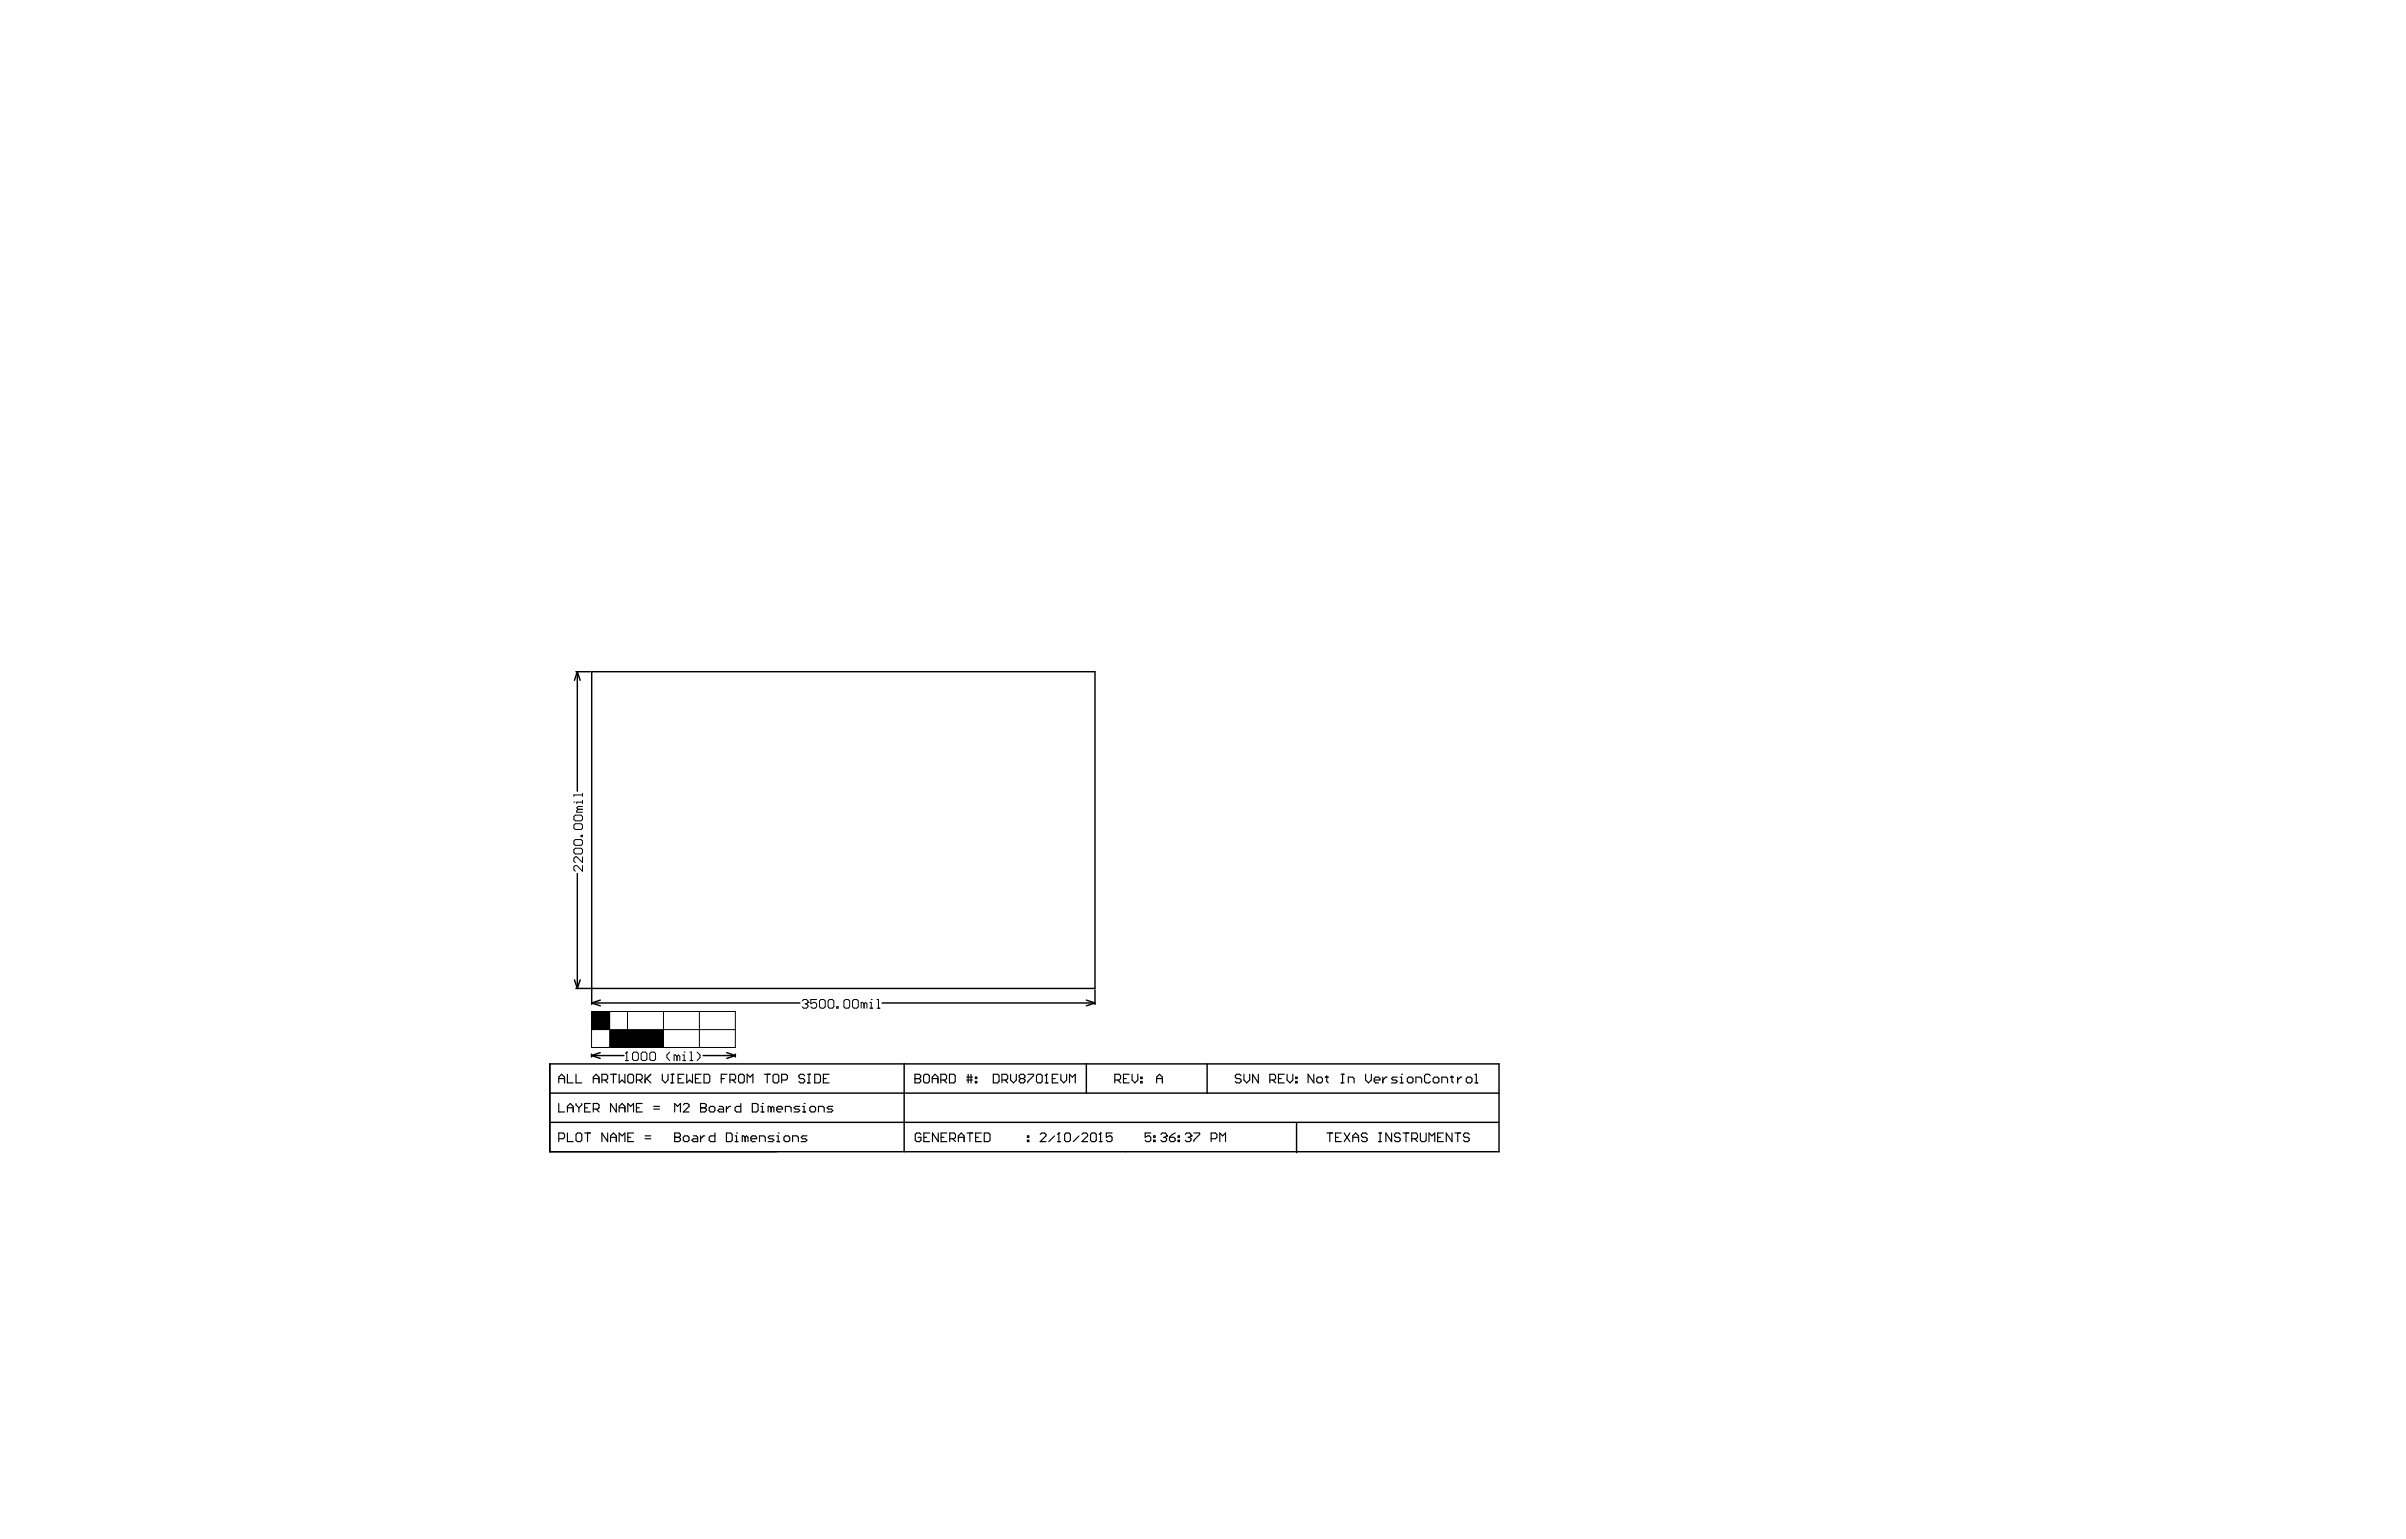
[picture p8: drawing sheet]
<svg xmlns="http://www.w3.org/2000/svg" width="424mm" height="271mm" viewBox="0 0 424 271" stroke-linecap="round" stroke-linejoin="round" font-family="sans-serif">
<g fill="none" stroke="#000" stroke-width=".25">
<path d="M101.4 118.3h2.5M101.7 118.3l.5 1.5M101.7 118.3l-.5 1.5M101.7 118.3v21M101.7 153.8v20.2M101.2 172.5l.5 1.5M101.4 174h91.4v-55.7h-88.6v58.5M102.2 172.5l-.5 1.5M104.2 176.6l1.5 .5M104.2 176.6h36.7M105.7 176.1l-1.5 .5M155.3 176.6h37.5"/>
<path d="M191.3 176.1l1.5 .5M192.8 174.3v2.5M192.8 176.6l-1.5 .5M96.8 187.3h167.2v15.5h-167.2zM96.8 197.6h167.1M96.8 192.4h167.2M104.2 185.6v.5M104.2 185.8h5.7M104.2 185.8l1.5 .5M105.7 185.3l-1.5 .5M123.8 185.8h5.7M128 185.3l1.5 .5"/>
<path d="M129.5 185.6v.5M129.5 185.8l-1.5 .5M159.2 187.3v15.5M191.3 187.3v5.1M212.6 187.3v5.1M228.3 197.8v5.1"/>
</g>
<g fill="none" stroke="#000" stroke-width=".2">
<path d="M98.4 189.9h1M98.4 190.6v-1l.5-.5 .5 .5v1M98.4 194.3v1.5h1M99.9 189.1v1.5h1M99.9 195.8v-1l.5-.5 .5 .5v1M99.9 199.5v1.5h1M99.9 195h1M101.4 189.1v1.5h1M101.4 194.3v.2l.5 .5M101.7 199.5h.5l.2 .2v1l-.2 .3h-.5l-.3-.3v-1zM101.9 195v.8M102.4 194.3v.2l-.5 .5"/>
<path d="M103 199.5h1M103 195h.5M103.5 199.5v1.5M104 194.3h-1v1.5h1M104.5 189.9h1M104.5 195.3h.7l.3-.3v-.5l-.3-.2h-.7v1.5M104.5 190.6v-1l.5-.5 .5 .5v1M105 195.3l.5 .5M106 190.1h.8l.2-.2v-.5l-.2-.3h-.8v1.5M106.5 190.1l.5 .5M107 199.5v1.5l-1-1.5v1.5M107.5 189.1h1"/>
<path d="M108 189.1v1.5M108.5 194.3v1.5l-1-1.5v1.5M109 189.1v1.5l.5-.5 .5 .5v-1.5M109 195.8v-1l.5-.5 .5 .5v1M109 195h1M110.6 195.8v-1.5l.5 .5 .5-.5v1.5M110.8 189.1h.5l.3 .3v1l-.3 .2h-.5l-.2-.2v-1zM111.6 199.5h-1v1.5h1M112.1 190.1h.7l.3-.2v-.5l-.3-.3h-.7v1.5M112.1 195h.5M112.6 190.1l.5 .5M113.1 194.3h-1v1.5h1"/>
<path d="M113.6 200h1M113.6 189.1v1.5M113.8 189.9l.8 .7M114.6 189.1l-1 1M115.1 195.3h1M115.1 194.8h1M116.6 189.1v1l.5 .5 .5-.5v-1M118.1 190.6h.6M118.1 189.1h.6M118.4 189.1v1.5M118.8 199.5h.8l.2 .2v.3l-.2 .2 .2 .3v.2l-.2 .3h-.8zM118.8 195.8v-1.5l.5 .5 .5-.5v1.5"/>
<path d="M119.4 189.9h.5M120.3 194.5l.3-.2h.5l.2 .2v.3l-1 1h1M120.4 189.1h-1v1.5h1M120.6 200h.5l.2 .2v.5l-.2 .3h-.5l-.3-.3v-.5zM120.9 189.1v1.5l.5-.5 .5 .5v-1.5M122.1 200h.5l.3 .2v.8h-.8l-.3-.3 .3-.2h.8M122.5 189.9h.5M123.4 195h.1M123.4 194.3h.7l.3 .2v.3l-.3 .2 .3 .3v.2l-.3 .3h-.7zM123.4 195h.7M123.4 200v1M123.5 189.1h-1v1.5h1"/>
<path d="M124 189.1h.7l.3 .3v1l-.3 .2h-.7zM124.1 200h-.2l-.5 .5M125.1 194.8h.5l.3 .2v.5l-.3 .3h-.5l-.2-.3v-.5zM125.9 199.5v1.5h-.8l-.2-.3v-.5l.2-.2h.8M126.7 194.8h.5l.2 .2v.8h-.7l-.3-.3 .3-.2h.7M127 189.9h.5M127.9 199.5h.8l.2 .2v1l-.2 .3h-.8zM127.9 194.8v1M128 189.1h-1v1.5M128.5 190.1h.8l.2-.2v-.5l-.2-.3h-.8v1.5M128.7 194.8h-.3l-.5 .5M129 190.1l.5 .5"/>
<path d="M129.4 200h.3v1M129.7 199.5h.1M130.3 189.1h.5l.3 .3v1l-.3 .2h-.5l-.3-.2v-1zM130.5 194.3v1.5h-.8l-.3-.3v-.5l.3-.2h.8M131.6 190.6v-1.5l.5 .5 .5-.5v1.5M132.5 194.3h.7l.3 .2v1l-.3 .3h-.7zM134 195.8h.5M134 194.8h.3v1M134.3 194.3h.1M134.6 189.1h1M135.1 189.1v1.5M135.8 195l-.3-.2h-.2v1"/>
<path d="M135.8 195v.8M135.8 195l.2-.2 .3 .2v.8M136.3 200h-.8l-.2 .2 .2 .3h.5l.3 .2-.3 .3h-.7M136.4 189.1h.5l.2 .3v1l-.2 .2h-.5l-.3-.2v-1zM136.8 200h.2v1M136.8 195.3h1v-.3l-.3-.2h-.5l-.2 .2v.5l.2 .3h.5M137 199.5h.1M137.6 190.1h.8l.3-.2v-.5l-.3-.3h-.8v1.5M138.3 200h.5l.3 .2v.5l-.3 .3h-.5l-.2-.3v-.5zM138.3 195.8v-1h.8l.2 .2v.8M140.8 194.8h-.7l-.3 .2 .3 .3h.5l.2 .2-.2 .3h-.8M141.3 195.8h.5"/>
<path d="M141.3 194.8h.3v1M141.6 194.3h.1M141.7 189.4l-.3-.3h-.5l-.2 .3v.2l.2 .3h.5l.3 .2v.3l-.3 .2h-.5l-.2-.2M142.1 200h-.8l-.2 .2 .2 .3h.5l.3 .2-.3 .3h-.7M142.2 190.6h.5M142.2 189.1h.5M142.5 189.1v1.5M142.9 194.8h.5l.2 .2v.5l-.2 .3h-.5l-.3-.3v-.5zM143.5 189.1h.7l.3 .3v1l-.3 .2h-.7zM144.1 195.8v-1h.8l.2 .2v.8M145 189.9h.5M146 189.1h-1v1.5h1"/>
<path d="M146.7 194.8h-.8l-.3 .2 .3 .3h.5l.3 .2-.3 .3h-.8M161.1 189.9h.1M161.1 189.1h.8l.2 .3v.2l-.2 .3 .2 .2v.3l-.2 .2h-.8zM161.1 189.9h.8M162.2 199.7l-.3-.2h-.5l-.2 .2v1l.2 .3h.5l.3-.3v-.5h-.5M162.9 189.1h.5l.3 .3v1l-.3 .2h-.5l-.3-.2v-1zM163.7 199.5h-1v1.5h1M164.2 189.9h1M164.2 190.6v-1l.5-.5 .5 .5v1M165.2 199.5v1.5l-1-1.5v1.5M165.7 190.1h.7l.3-.2v-.5l-.3-.3h-.7v1.5M166.2 190.1l.5 .5"/>
<path d="M166.7 199.5h-1v1.5h1M167.2 189.1h.8l.2 .3v1l-.2 .2h-.8zM170.2 189.6h1M170.2 190.1h1M170.3 199.5h1M170.5 189.1v1.5M170.8 199.5v1.5M171 189.1v1.5M171.8 190.4h.2v.2h-.2zM171.8 189.6h.2v.3h-.2zM172.8 199.5h-1v1.5h1M173.3 199.5h.8l.2 .2v1l-.2 .3h-.8z"/>
<path d="M174.9 189.1h.8l.2 .3v1l-.2 .2h-.8zM176.4 190.1h.8l.3-.2v-.5l-.3-.3h-.8v1.5M176.9 190.1l.6 .5M178 189.1v1l.5 .5 .5-.5v-1M179.7 189.9l-.2 .2v.3l.2 .2h.5l.3-.2v-.3l-.3-.2M179.7 189.9l-.2-.3v-.2l.2-.3h.5l.3 .3v.2l-.3 .3M179.7 189.9h.5M180.9 200h.3v.2h-.3zM181 189.1h1v.3l-1 1v.2M182.8 189.1h.5l.2 .3v1l-.2 .2h-.5l-.3-.2v-1zM183.2 199.7l.2-.2h.5l.3 .2v.3l-1 1h1M184 190.6h.5"/>
<path d="M184.3 189.1h.1M184.3 189.1v1.5M184.3 189.1l-.3 .3M185.3 189.9h.5M185.7 200l-1 1M186.3 189.1h-1v1.5h1M186.5 199.5h.1M186.5 199.5v1.5M186.5 199.5l-.3 .2M186.8 189.1v1l.5 .5 .5-.5v-1M187.7 199.5h.5l.3 .2v1l-.3 .3h-.5l-.2-.3v-1zM188.3 190.6v-1.5l.5 .5 .6-.5v1.5"/>
<path d="M190 200l-1 1M190.5 199.7l.3-.2h.5l.2 .2v.3l-1 1h1M192.3 199.5h.5l.2 .2v1l-.2 .3h-.5l-.3-.3v-1zM193.8 199.5h.1M193.8 199.5l-.2 .2M193.8 199.5v1.5M195.8 199.5h-1v.7l.8-.2 .2 .2v.5l-.2 .3h-.5l-.3-.3M196.3 190.1h.8l.2-.2v-.5l-.2-.3h-.8v1.5M196.8 190.1l.5 .5M197.8 189.9h.5M198.8 189.1h-1v1.5h1M199.4 189.1v1l.5 .5 .5-.5v-1"/>
<path d="M200.9 190.4h.2v.2h-.2zM200.9 189.6h.2v.3h-.2zM202.6 199.5h-.9v.7l.4-.2h.3l.2 .2v.5l-.2 .3h-.5l-.2-.3M203.2 200h.2v.2h-.2zM203.7 190.6v-1l.5-.5 .5 .5v1M203.7 189.9h1M204.4 199.7l.3-.2h.5l.2 .2v.3M205.4 200h.1M205.4 200l-.2 .2M206.9 199.5l-.5 .2-.5 .5M207.5 200h.2v.2h-.2zM208.7 199.7l.3-.2h.5l.2 .2v.3"/>
<path d="M209.7 200h.1M209.7 200l-.2 .2M210.2 199.5h1.1v.2l-1.1 1v.3M218.5 189.4l-.2-.3h-.5l-.3 .3v.2l.3 .3h.5l.2 .2v.3l-.2 .2h-.5l-.3-.2M219.1 189.1v1l.5 .5 .5-.5v-1M221.6 189.1v1.5l-1-1.5v1.5M223.6 190.1h.8l.2-.2v-.5l-.2-.3h-.8v1.5M224.1 190.1l.5 .5M225.1 189.9h.5M226.1 189.1h-1v1.5h1M226.6 189.1v1l.6 .5 .5-.5v-1M228.2 190.4h.2v.2h-.2z"/>
<path d="M228.2 189.6h.2v.3h-.2zM231.4 189.1v1.5l-1.1-1.5v1.5M232.1 189.6h.5l.3 .3v.5l-.3 .2h-.5l-.2-.2v-.5zM233.4 189.6h.5M233.6 189.4v1l.3 .2M233.7 199.5h1M234.2 199.5v1.5M236.2 190.6h.5M236.2 189.1h.5M236.2 199.5h-1v1.5h1M236.4 189.1v1.5M236.7 199.5l1 1.5"/>
<path d="M237.4 190.6v-1h.8l.2 .3v.7M237.7 199.5l-1 1.5M240.5 189.1v1l.5 .5 .5-.5v-1M240.8 199.7l-.3-.2h-.5l-.3 .2v.3l.3 .2h.5l.3 .3v.2l-.3 .3h-.5l-.3-.3M242 190.1h1v-.2l-.2-.3h-.6l-.2 .3v.5l.2 .2h.6M242.8 199.5h.5M243 199.5v1.5M243.5 189.6v1M244.3 189.6h-.3l-.5 .5M245.1 199.5v1.5l-1.1-1.5v1.5M246 189.6h-.7l-.3 .3 .3 .2h.5l.2 .3-.2 .2h-.8M246.6 190.6h.5"/>
<path d="M246.6 189.6h.2v1M246.6 199.7l-.3-.2h-.5l-.2 .2v.3l.2 .2h.5l.3 .3v.2l-.3 .3h-.5l-.2-.3M246.8 189.1h.1M247.1 199.5h1M247.6 199.5v1.5M248.1 189.6h.5l.2 .3v.5l-.2 .2h-.5l-.3-.2v-.5zM249.3 190.6v-1h.8l.2 .3v.7M250.1 199.5v1.2l.3 .3h.5l.2-.3v-1.2M251.9 189.4l-.3-.3h-.5l-.2 .3v1l.2 .2h.5l.3-.2M252.6 189.6h.5l.3 .3v.5l-.3 .2h-.5l-.2-.2v-.5zM253.9 190.6v-1h.8l.2 .3v.7M254.2 199.5h-1v1.5h1"/>
<path d="M255.4 189.6h.5M255.7 189.4v1l.2 .2M255.7 199.5v1.5l-1-1.5v1.5M256.2 199.5h1M256.7 189.6v1M256.7 199.5v1.5M257.4 189.6h-.2l-.5 .5M258.5 189.6h.5l.2 .3v.5l-.2 .2h-.5l-.3-.2v-.5zM258.7 199.7l-.2-.2h-.5l-.3 .2v.3l.3 .2h.5l.2 .3v.2l-.2 .3h-.5l-.3-.3M259.7 190.6h.5M259.7 189.1h.3v1.5M98.4 200.5h.8l.2-.3v-.5l-.2-.2h-.8v1.5"/>
<path d="M107.5 201v-1l.5-.5 .5 .5v1M107.5 200.2h1M109 201v-1.5l.5 .5 .5-.5v1.5M110.6 200.2h.5M113.6 200.5h1M118.8 200.2h.1M118.8 200.2h.8M129.4 201h.5M131.2 200.2l-.2-.2h-.3v1M131.2 200.2v.8M131.2 200.2l.3-.2 .2 .2v.8M132.2 200.5h1v-.3l-.2-.2h-.5l-.3 .2v.5l.3 .3h.5"/>
<path d="M133.7 201v-1h.8l.3 .2v.8M136.8 201h.5M139.6 201v-1h.7l.3 .2v.8M162.7 200.2h.5M165.7 200.2h.5M167.2 200.5h.8l.3-.3v-.5l-.3-.2h-.8v1.5M167.8 200.5l.5 .5M168.8 200.2h1M168.8 201v-1l.5-.5 .5 .5v1M171.8 200.2h.5M180.9 200.7h.3v.3h-.3zM186.2 201h.5"/>
<path d="M193.6 201h.5M203.2 200.7h.2v.3h-.2zM204.9 200.2h.3M205.2 200.2l.2 .3v.2l-.2 .3h-.5l-.3-.3M205.9 200.2h.8l.2 .3v.2l-.2 .3h-.5l-.3-.3zM207.5 200.7h.2v.3h-.2zM209.2 200.2h.3M209.5 200.2l.2 .3v.2l-.2 .3h-.5l-.3-.3M213.3 200.5h.7l.3-.3v-.5l-.3-.2h-.7v1.5M214.8 201v-1.5l.5 .5 .5-.5v1.5M235.2 200.2h.5M238.2 200.2h1"/>
<path d="M238.2 201v-1l.5-.5 .5 .5v1M242.8 201h.5M248.6 200.5h.8l.2-.3v-.5l-.2-.2h-.8v1.5M249.1 200.5l.5 .5M251.6 201v-1.5l.5 .5 .6-.5v1.5M253.2 200.2h.5"/>
</g>
<g fill="none" stroke="#000" stroke-width=".18">
<path d="M102.6 139.7v.5M102.6 139.9h-1.5v.3M101.1 141.2h.1M101.3 143.5h1l.3 .2v.6l-.3 .2h-1l-.2-.2v-.6zM101.3 145h1l.3 .3v.5l-.3 .2h-1l-.2-.2v-.5zM101.3 147.8h1l.3 .3v.5l-.3 .2h-1l-.2-.2v-.5zM101.3 149.3h1l.3 .3v.5l-.3 .2h-1l-.2-.2v-.5zM101.8 142.5l-.2 .2v.3h1M101.8 142.5h.8M102.3 147h.3v.3h-.3zM102.6 141v.5M102.6 150.8v1.1l-1-1.1h-.3l-.2 .3v.5l.2 .3"/>
<path d="M102.6 152.4v1l-1-1h-.3l-.2 .2v.5l.2 .3M102.6 141.2h-1v.3M102.6 142h-.8l-.2 .2 .2 .3M104.2 178.1h25.3v6.3h-25.3zM107.4 178.1v6.3M110.5 178.1v6.3M116.8 178.1v6.3M123.2 178.1v6.3M141.3 176.2l.2-.2h.5l.3 .2v.3M141.8 176.7h.2M142 176.7l.3 .3v.2l-.3 .3h-.5l-.2-.3M142.3 176.5h.1"/>
<path d="M142.3 176.5l-.3 .2M143.8 176h-1v.7l.5-.2h.2l.3 .2v.5l-.3 .3h-.5l-.2-.3M144.6 176h.5l.2 .2v1l-.2 .3h-.5l-.3-.3v-1zM146.1 176h.5l.2 .2v1l-.2 .3h-.5l-.3-.3v-1zM147.3 177.2h.3v.3h-.3zM148.9 176h.5l.2 .2v1l-.2 .3h-.5l-.3-.3v-1zM150.4 176h.5l.2 .2v1l-.2 .3h-.5l-.3-.3v-1zM152.2 176.7l-.3-.2h-.3v1M152.2 176.7v.8M152.2 176.7l.2-.2 .3 .2v.8M153.2 177.5h.5M153.2 176.5h.2v1"/>
<path d="M153.4 176h.1M154.4 176h.3v1.5M154.4 177.5h.5M104.2 181.3h25.3M110.1 186.7h.5M110.4 185.2h.1M110.4 185.2v1.5M110.4 185.2l-.3 .3M111.6 185.2h.5l.3 .3v1l-.3 .2h-.5l-.2-.2v-1zM113.2 185.2h.5l.2 .3v1l-.2 .2h-.5l-.3-.2v-1zM114.7 185.2h.5l.2 .3v1l-.2 .2h-.5l-.3-.2v-1zM117.9 185.2l-.5 .5v.5l.5 .5"/>
<path d="M119.2 186l-.2-.3h-.3v1M119.2 186v.7M119.2 186l.3-.3 .2 .3v.7M120.2 186.7h.5M120.2 185.7h.3v1M120.5 185.2h.1M121.5 186.7h.5M121.5 185.2h.2v1.5M122.8 185.2l.5 .5v.5l-.5 .5"/>
</g>
<g fill="#000">
<path d="M104.2 178.1h3.2v3.2h-3.2z" fill-rule="evenodd"/>
<path d="M107.4 181.3h9.4v3.1h-9.4z" fill-rule="evenodd"/>
</g>
</svg>
